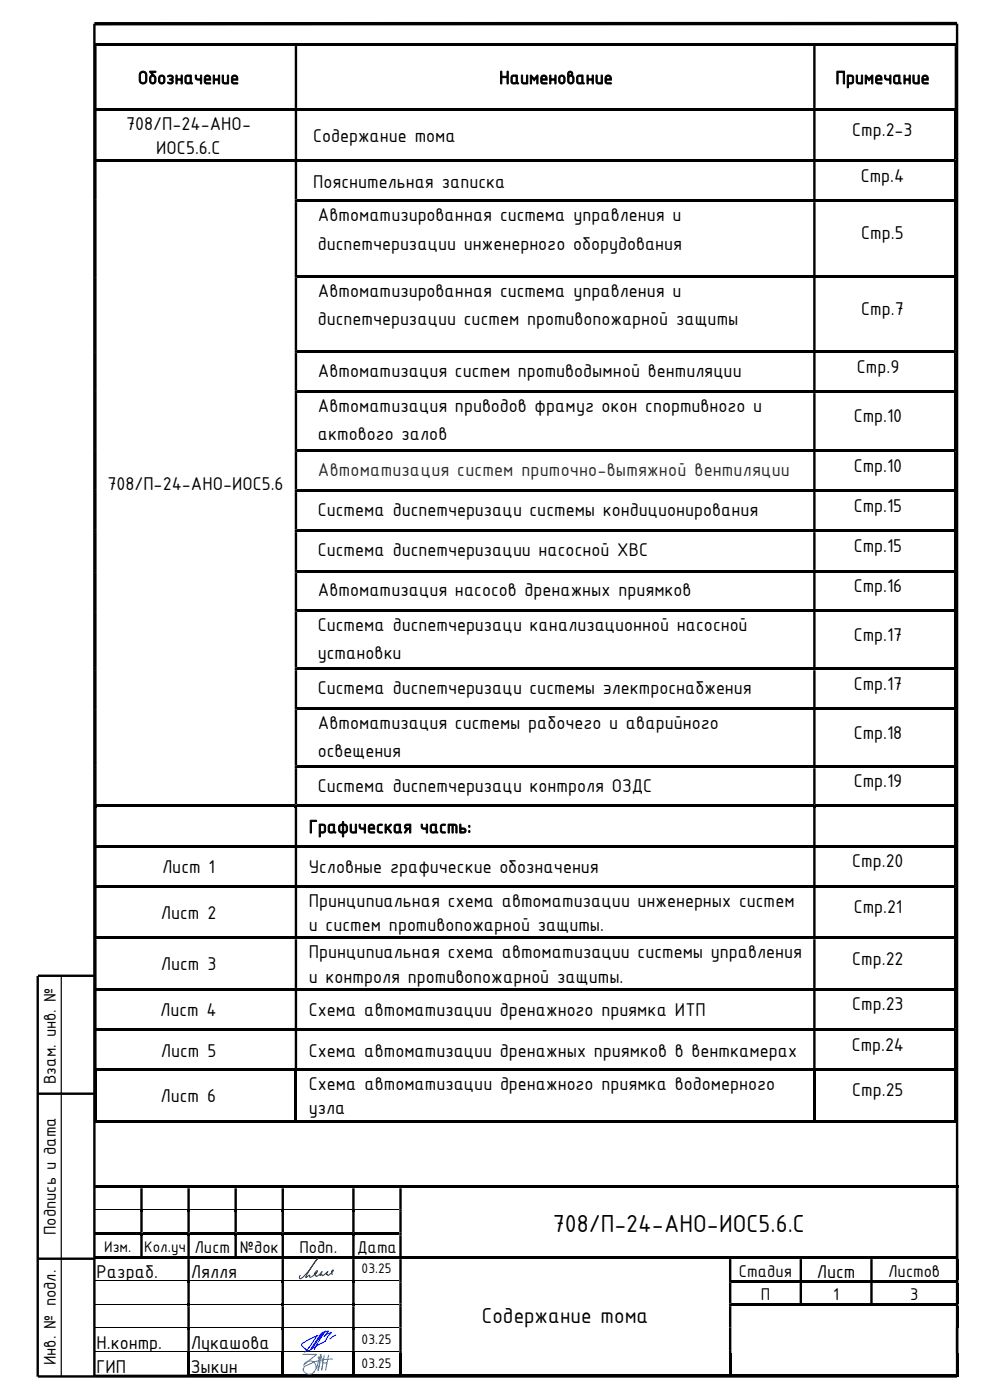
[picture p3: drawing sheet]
<svg xmlns="http://www.w3.org/2000/svg" width="210mm" height="297mm" viewBox="0 0 210 297" stroke-linecap="round" stroke-linejoin="round" font-family="sans-serif">
<defs><g id="words">
<text font-size="5.6" x="117.3" y="261.3">708/П-24-АНО-ИОС5.6.С</text>
<text font-size="5" x="102.2" y="280.7">Содержание тома</text>
<g font-size="4.2">
<text x="29.3" y="17.8">Обозначение</text>
<text x="105.9" y="17.8">Наименование</text>
<text x="177.3" y="17.8">Примечание</text>
<text x="26.8" y="27.5">708/П-24-АНО-</text>
<text x="180.8" y="28.8">Стр.2-3</text>
<text x="33.1" y="32.7">ИОС5.6.С</text>
<text x="66.4" y="30.1">Содержание тома</text>
<text x="66.4" y="39.8">Пояснительная записка</text>
<text x="182.6" y="38.6">Стр.4</text>
<text x="67.4" y="47">Автоматизированная система управления и</text>
<text x="67.4" y="53">диспетчеризации инженерного оборудования</text>
<text x="182.7" y="50.8">Стр.5</text>
<text x="67.4" y="62.9">Автоматизированная система управления и</text>
<text x="67.4" y="68.9">диспетчеризации систем противопожарной защиты</text>
<text x="182.7" y="66.8">Стр.7</text>
<text x="67.4" y="80">Автоматизация систем противодымной вентиляции</text>
<text x="181.8" y="79.1">Стр.9</text>
<text x="67.4" y="87.5">Автоматизация приводов фрамуг окон спортивного и</text>
<text x="181.1" y="89.5">Стр.10</text>
<text x="67.4" y="93.4">актового залов</text>
<text x="181.1" y="100">Стр.10</text>
<text x="22.8" y="104">708/П-24-АНО-ИОС5.6</text>
<text x="67.4" y="109.5">Система диспетчеризаци системы кондиционирования</text>
<text x="181.1" y="108.6">Стр.15</text>
<text x="67.4" y="118">Система диспетчеризации насосной ХВС</text>
<text x="181.1" y="117.1">Стр.15</text>
<text x="181.1" y="125.6">Стр.16</text>
<text x="67.4" y="126.4">Автоматизация насосов дренажных приямков</text>
<text x="67.4" y="133.9">Система диспетчеризаци канализационной насосной</text>
<text x="181.1" y="135.9">Стр.17</text>
<text x="67.4" y="139.8">установки</text>
<text x="67.4" y="147.2">Система диспетчеризаци системы электроснабжения</text>
<text x="181.1" y="146.3">Стр.17</text>
<text x="67.4" y="154.6">Автоматизация системы рабочего и аварийного</text>
<text x="67.4" y="160.6">освещения</text>
<text x="181.1" y="156.7">Стр.18</text>
<text x="67.4" y="168">Система диспетчеризаци контроля ОЗДС</text>
<text x="181.1" y="167">Стр.19</text>
<text x="65.5" y="176.7">Графическая часть:</text>
<text x="34.4" y="185.3">Лист 1</text>
<text x="65.5" y="185.3">Условные графические обозначения</text>
<text x="180.8" y="184">Стр.20</text>
<text x="34.1" y="195">Лист 2</text>
<text x="65.5" y="192.4">Принципиальная схема автоматизации инженерных систем</text>
<text x="65.5" y="197.6">и систем противопожарной защиты.</text>
<text x="181.1" y="193.7">Стр.21</text>
<text x="65.5" y="203.3">Принципиальная схема автоматизации системы управления</text>
<text x="34.1" y="205.9">Лист 3</text>
<text x="65.5" y="208.5">и контроля противопожарной защиты.</text>
<text x="180.8" y="204.6">Стр.22</text>
<text x="34" y="215.6">Лист 4</text>
<text x="65.5" y="215.6">Схема автоматизации дренажного приямка ИТП</text>
<text x="180.8" y="214.3">Стр.23</text>
<text x="34.1" y="224.2">Лист 5</text>
<text x="65.5" y="224.2">Схема автоматизации дренажных приямков в венткамерах</text>
<text x="180.7" y="222.9">Стр.24</text>
<text x="34.1" y="233.8">Лист 6</text>
<text x="65.5" y="231.3">Схема автоматизации дренажного приямка водомерного</text>
<text x="180.8" y="232.6">Стр.25</text>
<text x="65.5" y="236.4">узла</text>
<text x="20.5" y="271.2">Разраб.</text>
<text x="40.5" y="271.2">Лялля</text>
<text x="173.3" y="271.1">Лист</text>
<text x="20.5" y="286.2">Н.контр.</text>
<text x="40.5" y="286.2">Лукашова</text>
<text x="20.5" y="291.2">ГИП</text>
<text x="40.5" y="291.2">Зыкин</text>
</g>
<text font-size="4.2" fill="#2d2d2d" x="67.4" y="101">Автоматизация систем приточно-вытяжной вентиляции</text>
<g font-size="3.9">
<text x="11.8" y="230" transform="rotate(-90 11.8 230)">Взам. инв. №</text>
<text x="11.8" y="262" transform="rotate(-90 11.8 262)">Подпись и дата</text>
<text x="41.3" y="265.9">Лист</text>
<text x="50.9" y="265.9">№док</text>
<text x="63.5" y="265.9">Подп.</text>
<text x="75.7" y="265.9">Дата</text>
<text x="156.7" y="270.8">Стадия</text>
<text x="161.4" y="275.8">П</text>
<text x="176.7" y="275.8">1</text>
<text x="188.4" y="270.8">Листов</text>
<text x="193.1" y="275.8">3</text>
<text x="11.8" y="289.7" transform="rotate(-90 11.8 289.7)">Инв. № подл.</text>
</g>
<g font-size="3.5">
<text x="22.1" y="265.5">Изм.</text>
<text x="30.6" y="265.5">Кол.уч</text>
</g>
<g font-size="3.2">
<text x="76.7" y="270.2">03.25</text>
<text x="76.7" y="285.2">03.25</text>
<text x="76.7" y="290.2">03.25</text>
</g>
</g></defs>
<path d="M203 5h-183" fill="none" stroke="#000" stroke-width=".72" stroke-linecap="butt"/>
<g fill="#000">
<path d="M20 251.5h9.8v.6h-9.8zM29.8 256.5h.5v.6h-.5zM30.3 251.5h9.5v.6h-9.5zM39.8 256.5h.5v.6h-.5zM40.3 251.5h9.4v.6h-9.4zM49.7 256.5h.5v.6h-.5zM50.2 251.5h9.5v.6h-9.5zM59.7 256.5h.5v.6h-.5zM60.2 251.5h14.5v.6h-14.5zM74.7 256.5h.5v.6h-.5zM75.2 251.5h9.5v.6h-9.5zM85.2 251.5h117.6v.6h-117.6z"/>
<path d="M20 261.5h9.8v.5h-9.8zM29.8 261.5h.5v.6h-.5zM30.3 261.5h9.5v.5h-9.5zM30.3 266.6h9.5v.5h-9.5zM39.8 261.5h.5v.6h-.5zM39.8 266.6h.5v.5h-.5zM39.8 271.6h.5v.5h-.5zM39.8 276.6h.5v.5h-.5zM40.3 261.5h9.4v.5h-9.4zM49.7 261.5h.5v.6h-.5zM50.2 261.5h9.5v.5h-9.5zM50.2 266.6h9.5v.5h-9.5z"/>
<path d="M59.7 261.5h.5v.6h-.5zM59.7 266.6h.5v.5h-.5zM59.7 271.6h.5v.5h-.5zM59.7 276.6h.5v.5h-.5zM60.2 261.5h14.5v.5h-14.5zM60.2 266.6h14.5v.5h-14.5zM74.7 261.5h.5v.6h-.5zM74.7 266.6h.5v.5h-.5zM74.7 271.6h.5v.5h-.5zM74.7 276.6h.5v.5h-.5zM75.2 261.5h9.5v.5h-9.5zM75.2 266.6h9.5v.5h-9.5z"/>
<path d="M84.7 266.6h.5v.5h-.5zM85.2 266.6h69.4v.5h-69.4zM155.2 266.6h14.4v.5h-14.4zM155.2 271.6h14.4v.5h-14.4zM169.6 271.6h.5v.5h-.5zM170.1 266.6h14.5v.5h-14.5zM170.1 271.6h14.5v.5h-14.5zM184.6 271.6h.5v.5h-.5zM185.1 266.6h17.7v.5h-17.7zM185.1 271.6h17.7v.5h-17.7zM185.1 276.6h17.7v.5h-17.7zM202.8 267.1h.5v4.5h-.5z"/>
<path d="M202.8 272.1h.5v4.5h-.5zM202.8 277.1h.5v4.5h-.5zM39.8 281.6h.5v.6h-.5zM39.8 286.6h.5v.5h-.5zM40.3 291.6h19.4v.5h-19.4zM59.7 281.6h.5v.6h-.5zM59.7 286.6h.5v.5h-.5zM60.2 291.6h14.5v.5h-14.5zM74.7 281.6h.5v.6h-.5zM74.7 286.6h.5v.5h-.5zM75.2 291.6h9.5v.5h-9.5zM85.2 291.6h69.4v.5h-69.4z"/>
<path d="M155.2 291.6h47.6v.5h-47.6zM202.8 291.6h.5v.5h-.5z"/>
</g>
<g fill="#000">
<path d="M29.8 251.5h.5v.6h-.5z" fill-rule="evenodd"/>
<path d="M29.8 252.1h.5v4.4h-.5zM39.8 252.1h.5v4.4h-.5zM49.7 252.1h.5v4.4h-.5zM59.7 252.1h.5v4.4h-.5zM74.7 252.1h.5v4.4h-.5zM84.7 252.1h.5v4.4h-.5zM202.8 252.1h.5v4.4h-.5z" fill-rule="evenodd"/>
<path d="M39.8 251.5h.5v.6h-.5z" fill-rule="evenodd"/>
<path d="M49.7 251.5h.5v.6h-.5z" fill-rule="evenodd"/>
<path d="M59.7 251.5h.5v.6h-.5z" fill-rule="evenodd"/>
<path d="M74.7 251.5h.5v.6h-.5z" fill-rule="evenodd"/>
<path d="M84.7 251.5h.5v.6h-.5z" fill-rule="evenodd"/>
<path d="M84.7 256.5h.5v.6h-.5zM202.8 256.5h.5v.6h-.5zM29.8 257.1h.5v4.4h-.5zM39.8 257.1h.5v4.4h-.5zM49.7 257.1h.5v4.4h-.5zM59.7 257.1h.5v4.4h-.5zM74.7 257.1h.5v4.4h-.5z" fill-rule="evenodd"/>
<path d="M84.7 257.1h.5v4.4h-.5zM202.8 257.1h.5v4.4h-.5z" fill-rule="evenodd"/>
<path d="M202.8 251.5h.5v.6h-.5z" fill-rule="evenodd"/>
<path d="M20 266.6h10.3v.5h-10.3z" fill-rule="evenodd"/>
<path d="M40.3 266.6h9.9v.5h-9.9z" fill-rule="evenodd"/>
<path d="M84.7 261.5h.5v.6h-.5zM202.8 261.5h.5v.6h-.5zM29.8 262.1h.5v4.5h-.5zM39.8 262.1h.5v4.5h-.5zM49.7 262.1h.5v4.5h-.5zM59.7 262.1h.5v4.5h-.5zM74.7 262.1h.5v4.5h-.5z" fill-rule="evenodd"/>
<path d="M84.7 262.1h.5v4.5h-.5zM202.8 262.1h.5v4.5h-.5z" fill-rule="evenodd"/>
<path d="M84.7 271.6h.5v.5h-.5zM154.6 271.6h.6v.5h-.6z" fill-rule="evenodd"/>
<path d="M84.7 276.6h.5v.5h-.5zM154.6 276.6h.6v.5h-.6z" fill-rule="evenodd"/>
<path d="M154.6 266.6h.6v.5h-.6z" fill-rule="evenodd"/>
<path d="M155.2 276.6h29.9v.5h-29.9z" fill-rule="evenodd"/>
<path d="M169.6 266.6h.5v.5h-.5z" fill-rule="evenodd"/>
<path d="M184.6 266.6h.5v.5h-.5z" fill-rule="evenodd"/>
<path d="M202.8 266.6h.5v.5h-.5zM39.8 267.1h.5v4.5h-.5zM59.7 267.1h.5v4.5h-.5zM74.7 267.1h.5v4.5h-.5zM84.7 267.1h.5v4.5h-.5zM154.6 267.1h.6v4.5h-.6zM169.6 267.1h.5v4.5h-.5zM184.6 267.1h.5v4.5h-.5z" fill-rule="evenodd"/>
<path d="M202.8 271.6h.5v.5h-.5zM39.8 272.1h.5v4.5h-.5zM59.7 272.1h.5v4.5h-.5zM74.7 272.1h.5v4.5h-.5zM84.7 272.1h.5v4.5h-.5zM154.6 272.1h.6v4.5h-.6zM169.6 272.1h.5v4.5h-.5zM184.6 272.1h.5v4.5h-.5z" fill-rule="evenodd"/>
<path d="M202.8 276.6h.5v.5h-.5zM39.8 277.1h.5v4.5h-.5zM59.7 277.1h.5v4.5h-.5zM74.7 277.1h.5v4.5h-.5zM84.7 277.1h.5v4.5h-.5zM154.6 277.1h.6v4.5h-.6z" fill-rule="evenodd"/>
<path d="M39.8 287.1h.5v5h-.5z" fill-rule="evenodd"/>
<path d="M59.7 287.1h.5v5h-.5z" fill-rule="evenodd"/>
<path d="M74.7 287.1h.5v5h-.5z" fill-rule="evenodd"/>
<path d="M84.7 281.6h.5v.6h-.5zM154.6 281.6h.6v.6h-.6zM202.8 281.6h.5v.6h-.5zM39.8 282.2h.5v4.4h-.5zM59.7 282.2h.5v4.4h-.5zM74.7 282.2h.5v4.4h-.5z" fill-rule="evenodd"/>
<path d="M84.7 282.2h.5v4.4h-.5zM154.6 282.2h.6v4.4h-.6zM202.8 282.2h.5v4.4h-.5z" fill-rule="evenodd"/>
<path d="M84.7 286.6h.5v.5h-.5zM154.6 286.6h.6v.5h-.6zM202.8 286.6h.5v.5h-.5zM20 291.6h19.8v.5h-19.8z" fill-rule="evenodd"/>
<path d="M84.7 287.1h.5v5h-.5z" fill-rule="evenodd"/>
<path d="M154.6 287.1h.6v5h-.6z" fill-rule="evenodd"/>
<path d="M202.8 287.1h.5v5h-.5z" fill-rule="evenodd"/>
</g>
<g fill="none" stroke="#000" stroke-width=".21">
<path d="M20 256.6h9.8M30.3 256.6h9.5M40.3 256.6h9.4M50.2 256.6h9.5M60.2 256.6h14.5M75.2 256.6h9.5M20 271.7h19.8M20 276.6h19.8M40.3 271.7h19.4M40.3 276.6h19.4M60.2 271.7h14.5M60.2 276.6h14.5"/>
<path d="M75.2 271.7h9.5M75.2 276.6h9.5M20 281.7h19.8M20 286.7h19.8M40.3 281.7h19.4M40.3 286.7h19.4M60.2 281.7h14.5M60.2 286.7h14.5M75.2 281.7h9.5M75.2 286.7h9.5"/>
</g>
<path d="M8 207.1v85M8 232h12M8 267h12M20 292h183" fill="none" stroke="#000" stroke-width=".51"/>
<path d="M13 207.1v85" fill="none" stroke="#000" stroke-width=".25"/>
<path d="M64.3 290.5a1.4 1.4 0 0 0 1 1 1.4 1.4 0 0 0 1.4-.5M64.4 289.6a1.35 1.35 0 0 1 2.1-.7 1.35 1.35 0 0 1 .1 2.1M68 287.3l-.1 1.8-.5 1.6M68.1 287.3l.3 2.3-.2 1.1M68.5 289.1h.8" fill="none" stroke="#2776bb" stroke-width=".21"/>
<path d="M67.7 288h.2v.1h-.2z" fill-rule="evenodd" fill="#2776bb"/>
<path d="M67.7 288h.2v.1h-.2z" fill="none" stroke="#2776bb" stroke-width=".21"/>
<path d="M67.6 287.9h.2v.2h-.2z" fill-rule="evenodd" fill="#2776bb"/>
<path d="M67.6 287.9h.2v.2h-.2z" fill="none" stroke="#2776bb" stroke-width=".21"/>
<path d="M67.5 288h.2v.1h-.2z" fill-rule="evenodd" fill="#2776bb"/>
<path d="M67.5 288h.2v.1h-.2z" fill="none" stroke="#2776bb" stroke-width=".21"/>
<path d="M67.6 288.1h.2v.1h-.2z" fill-rule="evenodd" fill="#2776bb"/>
<path d="M64.3 287.3h2.9l-2.8 2.3M65 289.7l-.5 .3-.2 .6M67.6 288.1h.2v.1h-.2zM67.7 288.1l.1 1.3-.3 1.4M67.8 288l-.6 2.3M68.8 287.5l-.6 3.2M69.7 287.5l-.6 3.2M70.5 288.3l-1.9 .1-1.8 .5-1.7 .8" fill="none" stroke="#2776bb" stroke-width=".21"/>
<path d="M20 5v287h-12M203 5v287M8 207h12" fill="none" stroke="#000" stroke-width=".51"/>
<path d="M68.2 282.8l-2.5 3.7h-.5l-1-.8-.2-.3 .1-.3 1.5-.9 1.9-.9-.4 .2-1.3 2-1.2 1.4M68.2 283l1.5-.7-1 1.2 1.6-.8-1 1.2a2.74 2.74 0 0 1-1.9 1.5l-.9 .6M68.6 282.6l-2.5 3.7M69 282.3l-2.3 4M71.2 283.2l-1.2 .9" fill="none" stroke="#00f" stroke-width=".21"/>
<path d="M70.5 270.4l-.1-.2a.41 .41 0 0 1-.1-.5 .41 .41 0 0 1 .4-.2l-1 1a.17 .17 0 0 1-.2 .1 .17 .17 0 0 1-.1-.2h-.2v-.2l.4-.4-1.1 .8-.2-.2-.4 .2 .4-.8-.5 .6-.7 .4-.1-.3-.2 .1 .3-.5-.3 .1v-.1l.4-.5h.2l-.1 .3-.5 .4a1.22 1.22 0 0 1-1.1 .6v-.4l-.8 .5v-.2l1.8-2.9 .7-.9-.3 .3a13.3 13.3 0 0 1-3.3 4l-.3-.2 .2-.5" fill="none" stroke="#003f7f" stroke-width=".21"/>
<g fill="#000">
<path d="M20 9.2h.5v.6h-.5z" fill-rule="evenodd"/>
<path d="M20 9.8h.5v13.1h-.5zM62.5 9.8h.5v13.1h-.5zM172.5 9.8h.5v13.1h-.5zM202.5 9.8h.5v13.1h-.5z" fill-rule="evenodd"/>
<path d="M62.5 9.2h.5v.6h-.5z" fill-rule="evenodd"/>
<path d="M172.5 9.2h.5v.6h-.5z" fill-rule="evenodd"/>
<path d="M202.5 9.2h.5v.6h-.5z" fill-rule="evenodd"/>
<path d="M202.5 22.9h.5v.6h-.5zM20 23.5h.5v10.3h-.5zM62.5 23.5h.5v10.3h-.5zM172.5 23.5h.5v10.3h-.5z" fill-rule="evenodd"/>
<path d="M202.5 33.8h.5v.6h-.5zM20 34.4h.5v7.9h-.5zM62.5 34.4h.5v7.9h-.5zM172.5 34.4h.5v7.9h-.5z" fill-rule="evenodd"/>
<path d="M20 42.3h.5v.6h-.5zM62.5 42.3h.5v.6h-.5z" fill-rule="evenodd"/>
<path d="M20 58.3h.5v.6h-.5zM62.5 58.3h.5v.6h-.5z" fill-rule="evenodd"/>
<path d="M202.5 42.3h.5v.6h-.5zM20 42.9h.5v15.4h-.5zM62.5 42.9h.5v15.4h-.5zM172.5 42.9h.5v15.4h-.5z" fill-rule="evenodd"/>
<path d="M202.5 58.3h.5v.6h-.5zM20 58.9h.5v15.4h-.5zM62.5 58.9h.5v15.4h-.5zM172.5 58.9h.5v15.4h-.5z" fill-rule="evenodd"/>
<path d="M20 74.3h.5v.5h-.5zM62.5 74.3h.5v.5h-.5z" fill-rule="evenodd"/>
<path d="M202.5 74.3h.5v.5h-.5zM20 74.8h.5v8h-.5zM62.5 74.8h.5v8h-.5zM172.5 74.8h.5v8h-.5z" fill-rule="evenodd"/>
<path d="M20 82.8h.5v.6h-.5zM62.5 82.8h.5v.6h-.5z" fill-rule="evenodd"/>
<path d="M202.5 82.8h.5v.6h-.5zM20 83.4h.5v11.9h-.5zM62.5 83.4h.5v11.9h-.5zM172.5 83.4h.5v11.9h-.5z" fill-rule="evenodd"/>
</g>
<g fill="#000">
<path d="M20.5 9.2h42v.5h-42zM63 9.2h109.5v.5h-109.5zM173 9.2h29.5v.5h-29.5zM20 22.9h.5v.6h-.5zM20 33.8h.5v.6h-.5zM20.5 22.9h42v.5h-42zM20.5 33.8h42v.5h-42zM62.5 22.9h.5v.6h-.5zM62.5 33.8h.5v.6h-.5zM63 22.9h109.5v.5h-109.5zM63 33.8h109.5v.5h-109.5zM172.5 22.9h.5v.6h-.5z"/>
<path d="M172.5 33.8h.5v.6h-.5zM173 22.9h29.5v.5h-29.5zM173 33.8h29.5v.5h-29.5zM202.5 23.5h.5v10.3h-.5zM202.5 34.4h.5v7.9h-.5zM63 42.3h109.5v.5h-109.5zM63 58.3h109.5v.5h-109.5zM172.5 42.3h.5v.6h-.5zM172.5 58.3h.5v.6h-.5zM173 42.3h29.5v.5h-29.5zM173 58.3h29.5v.5h-29.5zM202.5 42.9h.5v15.4h-.5z"/>
<path d="M202.5 58.9h.5v15.4h-.5zM63 74.3h109.5v.5h-109.5zM172.5 74.3h.5v.5h-.5zM173 74.3h29.5v.5h-29.5zM202.5 74.8h.5v8h-.5zM63 82.8h109.5v.6h-109.5zM172.5 82.8h.5v.6h-.5zM173 82.8h29.5v.6h-29.5zM202.5 83.4h.5v11.9h-.5z"/>
</g>
<path d="M67.4 96.9h100.2v5.2h-100.2z" fill="#fff"/>
<g fill="#000">
<path d="M20 95.3h.5v.5h-.5zM62.5 95.3h.5v.5h-.5z" fill-rule="evenodd"/>
<path d="M202.5 95.3h.5v.5h-.5zM20 95.8h.5v8h-.5zM62.5 95.8h.5v8h-.5zM172.5 95.8h.5v8h-.5z" fill-rule="evenodd"/>
</g>
<path d="M63 95.3h109.5v.5h-109.5zM172.5 95.3h.5v.5h-.5zM173 95.3h29.5v.5h-29.5zM202.5 95.8h.5v8h-.5z" fill="#000"/>
<path d="M67.4 105.4h93.5v5.2h-93.5z" fill="#fff"/>
<g fill="#000">
<path d="M20 103.8h.5v.6h-.5zM62.5 103.8h.5v.6h-.5z" fill-rule="evenodd"/>
<path d="M202.5 103.8h.5v.6h-.5zM20 104.4h.5v8h-.5zM62.5 104.4h.5v8h-.5zM172.5 104.4h.5v8h-.5z" fill-rule="evenodd"/>
</g>
<path d="M63 103.8h109.5v.6h-109.5zM172.5 103.8h.5v.6h-.5zM173 103.8h29.5v.6h-29.5zM202.5 104.4h.5v8h-.5z" fill="#000"/>
<path d="M67.4 113.9h70.1v5.2h-70.1z" fill="#fff"/>
<g fill="#000">
<path d="M20 112.4h.5v.5h-.5zM62.5 112.4h.5v.5h-.5z" fill-rule="evenodd"/>
<path d="M202.5 112.4h.5v.5h-.5zM20 112.9h.5v8h-.5zM62.5 112.9h.5v8h-.5zM172.5 112.9h.5v8h-.5z" fill-rule="evenodd"/>
</g>
<path d="M63 112.4h109.5v.5h-109.5zM172.5 112.4h.5v.5h-.5zM173 112.4h29.5v.5h-29.5zM202.5 112.9h.5v8h-.5z" fill="#000"/>
<path d="M67.4 122.3h79.3v5.3h-79.3z" fill="#fff"/>
<g fill="#000">
<path d="M20 120.9h.5v.6h-.5zM62.5 120.9h.5v.6h-.5z" fill-rule="evenodd"/>
<path d="M202.5 120.9h.5v.6h-.5zM20 121.5h.5v7.7h-.5zM62.5 121.5h.5v7.7h-.5zM172.5 121.5h.5v7.7h-.5z" fill-rule="evenodd"/>
</g>
<path d="M63 120.9h109.5v.5h-109.5zM172.5 120.9h.5v.6h-.5zM173 120.9h29.5v.5h-29.5zM202.5 121.5h.5v7.7h-.5z" fill="#000"/>
<g fill="#fff">
<path d="M67.4 129.8h91.2v5.2h-91.2z"/>
<path d="M67.4 135.7h17.8v5.2h-17.8z"/>
</g>
<g fill="#000">
<path d="M20 129.2h.5v.6h-.5zM62.5 129.2h.5v.6h-.5z" fill-rule="evenodd"/>
<path d="M202.5 129.2h.5v.6h-.5zM20 129.8h.5v11.8h-.5zM62.5 129.8h.5v11.8h-.5zM172.5 129.8h.5v11.8h-.5z" fill-rule="evenodd"/>
</g>
<path d="M63 129.2h109.5v.5h-109.5zM172.5 129.2h.5v.6h-.5zM173 129.2h29.5v.5h-29.5zM202.5 129.8h.5v11.8h-.5z" fill="#000"/>
<path d="M67.4 143.1h92.1v5.2h-92.1z" fill="#fff"/>
<g fill="#000">
<path d="M20 141.6h.5v.6h-.5zM62.5 141.6h.5v.6h-.5z" fill-rule="evenodd"/>
<path d="M202.5 141.6h.5v.6h-.5zM20 142.2h.5v7.8h-.5zM62.5 142.2h.5v7.8h-.5zM172.5 142.2h.5v7.8h-.5z" fill-rule="evenodd"/>
</g>
<path d="M63 141.6h109.5v.6h-109.5zM172.5 141.6h.5v.6h-.5zM173 141.6h29.5v.6h-29.5zM202.5 142.2h.5v7.8h-.5z" fill="#000"/>
<g fill="#fff">
<path d="M67.4 150.5h85v5.2h-85z"/>
<path d="M67.4 156.5h17.8v5.2h-17.8z"/>
</g>
<g fill="#000">
<path d="M20 150h.5v.5h-.5zM62.5 150h.5v.5h-.5z" fill-rule="evenodd"/>
<path d="M202.5 150h.5v.5h-.5zM20 150.5h.5v11.9h-.5zM62.5 150.5h.5v11.9h-.5zM172.5 150.5h.5v11.9h-.5z" fill-rule="evenodd"/>
</g>
<path d="M63 150h109.5v.5h-109.5zM172.5 150h.5v.5h-.5zM173 150h29.5v.5h-29.5zM202.5 150.5h.5v11.9h-.5z" fill="#000"/>
<path d="M67.4 163.9h71v5.2h-71z" fill="#fff"/>
<g fill="#000">
<path d="M20 162.4h.5v.6h-.5zM62.5 162.4h.5v.6h-.5z" fill-rule="evenodd"/>
<path d="M202.5 162.4h.5v.6h-.5zM20 163h.5v7.7h-.5zM62.5 163h.5v7.7h-.5zM172.5 163h.5v7.7h-.5z" fill-rule="evenodd"/>
<path d="M202.5 170.7h.5v.6h-.5zM20 171.3h.5v8h-.5zM62.5 171.3h.5v8h-.5zM172.5 171.3h.5v8h-.5z" fill-rule="evenodd"/>
<path d="M202.5 179.3h.5v.5h-.5zM20 179.8h.5v8h-.5zM62.5 179.8h.5v8h-.5zM172.5 179.8h.5v8h-.5z" fill-rule="evenodd"/>
<path d="M202.5 187.8h.5v.5h-.5zM20 188.3h.5v10.4h-.5zM62.5 188.3h.5v10.4h-.5zM172.5 188.3h.5v10.4h-.5z" fill-rule="evenodd"/>
<path d="M202.5 198.7h.5v.6h-.5zM20 199.3h.5v10.3h-.5zM62.5 199.3h.5v10.3h-.5zM172.5 199.3h.5v10.3h-.5z" fill-rule="evenodd"/>
<path d="M202.5 209.6h.5v.5h-.5zM20 210.1h.5v8h-.5zM62.5 210.1h.5v8h-.5zM172.5 210.1h.5v8h-.5z" fill-rule="evenodd"/>
<path d="M202.5 218.1h.5v.6h-.5zM20 218.7h.5v8h-.5zM62.5 218.7h.5v8h-.5zM172.5 218.7h.5v8h-.5z" fill-rule="evenodd"/>
<path d="M20 227.2h.5v10.9h-.5z" fill-rule="evenodd"/>
<path d="M20 237.6h42.5v.5h-42.5z" fill-rule="evenodd"/>
<path d="M62.5 227.2h.5v10.9h-.5z" fill-rule="evenodd"/>
<path d="M172.5 227.2h.5v10.9h-.5z" fill-rule="evenodd"/>
<path d="M202.5 227.2h.5v10.9h-.5z" fill-rule="evenodd"/>
</g>
<g fill="#000">
<path d="M20 170.7h.5v.6h-.5zM20 179.3h.5v.5h-.5zM20.5 170.7h42v.5h-42zM20.5 179.3h42v.5h-42zM62.5 170.7h.5v.6h-.5zM62.5 179.3h.5v.5h-.5zM63 162.4h109.5v.5h-109.5zM63 170.7h109.5v.5h-109.5zM63 179.3h109.5v.5h-109.5zM172.5 162.4h.5v.6h-.5zM172.5 170.7h.5v.6h-.5zM172.5 179.3h.5v.5h-.5z"/>
<path d="M173 162.4h29.5v.5h-29.5zM173 170.7h29.5v.5h-29.5zM173 179.3h29.5v.5h-29.5zM202.5 163h.5v7.7h-.5zM202.5 171.3h.5v8h-.5zM202.5 179.8h.5v8h-.5zM20 187.8h.5v.5h-.5zM20 198.7h.5v.6h-.5zM20.5 187.8h42v.5h-42zM20.5 198.7h42v.5h-42zM62.5 187.8h.5v.5h-.5zM62.5 198.7h.5v.6h-.5z"/>
<path d="M63 187.8h109.5v.5h-109.5zM63 198.7h109.5v.5h-109.5zM172.5 187.8h.5v.5h-.5zM172.5 198.7h.5v.6h-.5zM173 187.8h29.5v.5h-29.5zM173 198.7h29.5v.5h-29.5zM202.5 188.3h.5v10.4h-.5zM202.5 199.3h.5v10.3h-.5zM20 209.6h.5v.5h-.5zM20 218.1h.5v.6h-.5zM20.5 209.6h42v.5h-42zM20.5 218.1h42v.6h-42z"/>
<path d="M62.5 209.6h.5v.5h-.5zM62.5 218.1h.5v.6h-.5zM63 209.6h109.5v.5h-109.5zM63 218.1h109.5v.6h-109.5zM172.5 209.6h.5v.5h-.5zM172.5 218.1h.5v.6h-.5zM173 209.6h29.5v.5h-29.5zM173 218.1h29.5v.6h-29.5zM202.5 210.1h.5v8h-.5zM202.5 218.7h.5v8h-.5zM20 226.7h.5v.5h-.5zM20.5 226.7h42v.5h-42z"/>
<path d="M62.5 226.7h.5v.5h-.5zM63 226.7h109.5v.5h-109.5zM63 237.6h109.5v.5h-109.5zM172.5 226.7h.5v.5h-.5zM173 226.7h29.5v.5h-29.5zM173 237.6h29.5v.5h-29.5zM202.5 226.7h.5v.5h-.5zM202.5 237.6h.5v.5h-.5z"/>
</g>
<use href="#words"/>
</svg>
